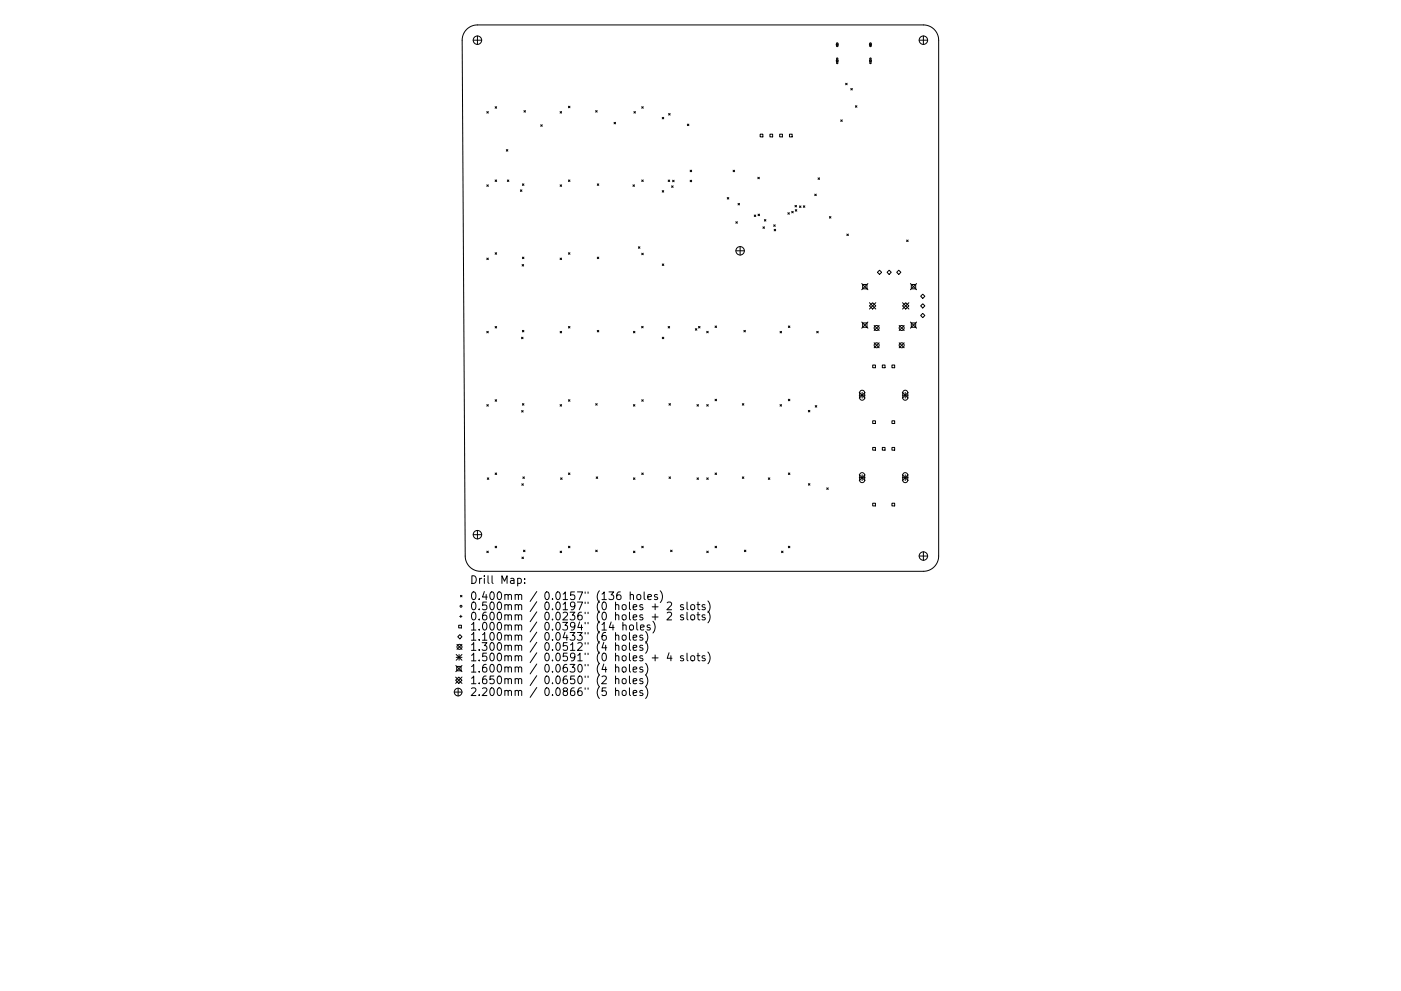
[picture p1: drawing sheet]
<svg xmlns="http://www.w3.org/2000/svg" width="297mm" height="210mm" viewBox="0 0 297 210" stroke-linecap="round" stroke-linejoin="round" font-family="sans-serif">
<defs><g id="words">
<g font-size="2.3">
<text x="99.6" y="123.9">Drill Map:</text>
<text x="99.6" y="127.3">0.400mm / 0.0157&quot; (136 holes)</text>
<text x="99.6" y="129.4">0.500mm / 0.0197&quot; (0 holes + 2 slots)</text>
<text x="99.6" y="131.6">0.600mm / 0.0236&quot; (0 holes + 2 slots)</text>
<text x="99.6" y="133.8">1.000mm / 0.0394&quot; (14 holes)</text>
<text x="99.6" y="135.9">1.100mm / 0.0433&quot; (6 holes)</text>
<text x="99.6" y="138.1">1.300mm / 0.0512&quot; (4 holes)</text>
<text x="99.6" y="140.3">1.500mm / 0.0591&quot; (0 holes + 4 slots)</text>
<text x="99.6" y="142.7">1.600mm / 0.0630&quot; (4 holes)</text>
<text x="99.6" y="145.1">1.650mm / 0.0650&quot; (2 holes)</text>
<text x="99.6" y="147.6">2.200mm / 0.0866&quot; (5 holes)</text>
</g>
</g></defs>
<g fill="none" stroke="#000" stroke-width=".21">
<path d="M98.9 6.2a3.2 3.2 0 0 1 2.3-.9h94.6a3.2 3.2 0 0 1 3.2 3.2v109.5a3.2 3.2 0 0 1-3.2 3.2h-93.9a3.2 3.2 0 0 1-3.3-3.2l-.6-109.5a3.2 3.2 0 0 1 .9-2.3zM100.3 8.5h1.8M101.2 7.6v1.8M177.3 9.5h.5M177.4 9.1l.3 .1-.2 .7-.2-.1zM177.4 12.3l.2 .1-.1 1.1-.1-.1zM177.5 9.2v.5M179.3 17.7l.3 .3M179.6 17.7l-.3 .3M180.4 18.8l.3 .3M180.7 18.8l-.3 .3M184.3 9.5h.5"/>
<path d="M184.4 9.1l.3 .1-.1 .7-.2-.1zM184.5 12.3l.2 .1-.1 1.1-.2-.1zM184.6 9.2v.5M194.9 8.5h1.8M195.8 7.6v1.8M103.2 23.7l.3 .3M103.2 39.2l.3 .3M103.5 23.7l-.3 .3M103.5 39.2l-.3 .3M105 22.6l.3 .4M105 38.2l.3 .3M105.3 22.6l-.3 .4"/>
<path d="M105.3 38.2l-.3 .3M107.3 31.7l.4 .4M107.6 38.2l.3 .3M107.7 31.7l-.4 .4M107.9 38.2l-.3 .3M110.8 39l.3 .3M111.1 39l-.3 .3M111.1 23.5l.3 .3M111.4 23.5l-.3 .3M114.6 26.5l.4 .3M115 26.5l-.4 .3M118.7 23.7l.4 .3"/>
<path d="M118.8 39.2l.3 .3M119.1 23.7l-.4 .3M119.1 39.2l-.3 .3M120.5 22.5l.3 .4M120.5 38.2l.3 .3M120.8 22.5l-.3 .4M120.8 38.2l-.3 .3M126.3 23.5l.3 .3M126.6 23.5l-.3 .3M126.6 39l.4 .3M127 39l-.4 .3M130.2 26l.3 .3"/>
<path d="M130.5 26l-.3 .3M134.2 39.2l.3 .3M134.4 23.7l.3 .3M134.5 39.2l-.3 .3M134.7 23.7l-.3 .3M136.1 22.6l.3 .4M136.1 38.2l.3 .3M136.4 38.2l-.3 .3M136.4 22.6l-.3 .4M140.4 24.9l.3 .3M140.7 24.9l-.3 .3M141.7 38.2l.3 .3"/>
<path d="M141.8 24.1l.3 .3M142 38.2l-.3 .3M142.1 24.1l-.3 .3M142.4 39.4l.3 .4M142.6 38.2l.3 .4M142.7 39.4l-.3 .4M142.9 38.2l-.3 .4M145.7 26.3l.4 .4M146.1 26.3l-.4 .4M146.3 36.1l.3 .3M146.3 38.2l.3 .4M146.6 36.1l-.3 .3"/>
<path d="M146.6 38.2l-.3 .4M155.4 36.1l.4 .3M155.8 36.1l-.4 .3M160.7 37.6l.3 .3M161 37.6l-.3 .3M161.2 28.5h.5v.5h-.5zM163.2 28.5h.6v.5h-.6zM165.3 28.5h.6v.5h-.6zM167.4 28.5h.6v.5h-.6zM173.4 37.7l.4 .4M173.8 37.7l-.4 .4M178.3 25.4l.3 .4"/>
<path d="M178.6 25.4l-.3 .4M181.4 22.4l.3 .4M181.7 22.4l-.3 .4M103.2 54.8l.3 .3M103.5 54.8l-.3 .3M105 53.6l.3 .3M105.3 53.6l-.3 .3M110.3 40.3l.4 .3M110.7 40.3l-.4 .3M110.7 56.1l.3 .3M110.8 54.6l.3 .3M111 56.1l-.3 .3"/>
<path d="M111.1 54.6l-.3 .3M118.7 54.8l.4 .3M119.1 54.8l-.4 .3M120.5 53.6l.3 .3M120.8 53.6l-.3 .3M126.6 54.6l.4 .3M127 54.6l-.4 .3M135.3 52.4l.4 .3M135.7 52.4l-.4 .3M136.1 53.7l.3 .3M136.4 53.7l-.3 .3M140.4 40.4l.3 .4"/>
<path d="M140.4 56l.3 .3M140.7 40.4l-.3 .4M140.7 56l-.3 .3M154.2 41.9l.3 .3M154.5 41.9l-.3 .3M156 47l.3 .4M156 53.2h1.8M156.3 47l-.3 .4M156.5 43.2l.3 .3M156.8 43.2l-.3 .3M156.9 52.3v1.8M159.9 45.6l.3 .3"/>
<path d="M160.2 45.6l-.3 .3M160.7 45.4l.3 .4M161 45.4l-.3 .4M161.8 48.1l.3 .4M162.1 46.6l.3 .3M162.1 48.1l-.3 .4M162.4 46.6l-.3 .3M164 47.7l.4 .3M164.1 48.6l.4 .4M164.4 47.7l-.4 .3M164.5 48.6l-.4 .4M167 45.1l.4 .4"/>
<path d="M167.4 45.1l-.4 .4M167.9 44.8l.3 .4M168.2 44.8l-.3 .4M168.6 43.6l.3 .3M168.6 44.5l.3 .3M168.9 43.6l-.3 .3M168.9 44.5l-.3 .3M169.5 43.7l.3 .3M169.8 43.7l-.3 .3M170.3 43.7l.3 .3M170.6 43.7l-.3 .3M172.7 41.2l.4 .3"/>
<path d="M173.1 41.2l-.4 .3M175.8 46l.4 .3M176.2 46l-.4 .3M179.5 49.7l.4 .3M179.9 49.7l-.4 .3M186.5 57.3l.4 .5-.4 .4-.5-.4zM188.1 57.8l.4-.5 .5 .5-.5 .4zM190.1 57.8l.5-.5 .4 .5-.4 .4zM192.2 50.9l.3 .4M192.5 50.9l-.3 .4M103.2 70.3l.3 .3M103.5 70.3l-.3 .3"/>
<path d="M105 69.3l.3 .3M105.3 69.3l-.3 .3M110.6 71.5l.3 .4M110.7 70.1l.4 .3M110.9 71.5l-.3 .4M111.1 70.1l-.4 .3M118.8 70.3l.3 .3M119.1 70.3l-.3 .3M120.5 69.3l.3 .3M120.8 69.3l-.3 .3M126.6 70.1l.4 .3M127 70.1l-.4 .3"/>
<path d="M134.3 70.3l.3 .3M134.6 70.3l-.3 .3M136 69.2l.4 .4M136.4 69.2l-.4 .4M140.4 71.5l.3 .4M140.7 71.5l-.3 .4M141.7 69.3l.3 .3M142 69.3l-.3 .3M147.4 69.7l.4 .4M147.8 69.7l-.4 .4M148.1 69.3l.3 .3M148.4 69.3l-.3 .3"/>
<path d="M149.8 70.3l.4 .3M150.2 70.3l-.4 .3M151.6 69.2l.3 .3M151.9 69.2l-.3 .3M157.7 70.1l.3 .3M158 70.1l-.3 .3M165.4 70.3l.3 .3M165.7 70.3l-.3 .3M167.1 69.2l.4 .3M167.5 69.2l-.4 .3M173.2 70.3l.3 .3M173.5 70.3l-.3 .3"/>
<path d="M182.7 68.3l1.3 1.3M182.7 60.2l1.3 1.3M182.9 60.4h.9v.9h-.9zM182.9 68.5h.9v.9h-.9zM184 60.2l-1.3 1.3M184 68.3l-1.3 1.3M184.3 64.2l1.4 1.4M185 64.2l.7 .7-.7 .7-.7-.7zM185 77.4h.6v.6h-.6zM185.3 69.1l1.1 1M185.3 72.7l1.1 1.1M185.7 64.2l-1.4 1.4"/>
<path d="M186.4 69.1l-1.1 1M186.4 72.7l-1.1 1.1M187.1 77.4h.5v.6h-.5zM189.1 77.4h.6v.6h-.6zM190.6 69.1l1.1 1M190.6 72.7l1.1 1.1M191.4 64.9l.6-.7 .7 .7-.7 .7zM191.4 64.2l1.3 1.4M191.7 69.1l-1.1 1M191.7 72.7l-1.1 1.1M192.7 64.2l-1.3 1.4M193 60.2l1.3 1.3"/>
<path d="M193 68.3l1.3 1.3M193.2 60.4h.9v.9h-.9zM193.2 68.5h.9v.9h-.9zM194.3 60.2l-1.3 1.3M194.3 68.3l-1.3 1.3M195.2 62.9l.4-.5 .5 .5-.5 .4zM195.2 64.9l.4-.5 .5 .5-.5 .4zM195.2 66.9l.4-.4 .5 .4-.5 .5zM103.2 85.8l.3 .4M103.5 85.8l-.3 .4M105 84.8l.3 .3M105.3 84.8l-.3 .3"/>
<path d="M110.6 87.1l.3 .3M110.8 85.6l.3 .4M110.9 87.1l-.3 .3M111.1 85.6l-.3 .4M118.7 85.8l.4 .4M119.1 85.8l-.4 .4M120.5 84.8l.3 .3M120.8 84.8l-.3 .3M126.3 85.6l.3 .4M126.6 85.6l-.3 .4M134.3 85.8l.3 .4M134.6 85.8l-.3 .4"/>
<path d="M136.1 84.8l.3 .3M136.4 84.8l-.3 .3M141.8 85.6l.4 .4M142.2 85.6l-.4 .4M147.8 85.8l.3 .4M148.1 85.8l-.3 .4M149.8 85.8l.4 .4M150.2 85.8l-.4 .4M151.6 84.7l.3 .3M151.9 84.7l-.3 .3M157.4 85.6l.3 .4M157.7 85.6l-.3 .4"/>
<path d="M165.4 85.8l.3 .4M165.7 85.8l-.3 .4M167.1 84.7l.4 .3M167.5 84.7l-.4 .3M171.4 87.1l.3 .3M171.7 87.1l-.3 .3M172.8 86.1l.4 .3M173.2 86.1l-.4 .3M182.2 83.2l1.2 1.3M182.2 83.9h1.2M182.4 82.9l.5-.1 .4 .4v1.3l-.4 .4-.4-.1-.2-.3v-1.2zM182.8 83.2v1.3"/>
<path d="M183.4 83.2l-1.2 1.3M185 89.3h.6v.6h-.6zM185 94.9h.6v.6h-.6zM187.1 94.9h.5v.6h-.5zM189.1 89.3h.6v.6h-.6zM189.1 94.9h.6v.6h-.6zM191.3 83.9h1.2M191.3 83.2l1.2 1.3M191.6 82.9l.5-.1 .3 .4v1.3l-.3 .4-.4-.1-.3-.3v-1.2zM191.9 83.2v1.3M192.5 83.2l-1.2 1.3M100.3 113.4h1.8"/>
<path d="M101.2 112.5v1.8M103.2 116.9l.3 .4M103.3 101.4l.3 .3M103.5 116.9l-.3 .4M103.6 101.4l-.3 .3M105 100.4l.3 .3M105 115.9l.3 .3M105.3 100.4l-.3 .3M105.3 115.9l-.3 .3M110.6 102.6l.4 .4M110.7 118.2l.3 .3M110.9 101.2l.3 .3"/>
<path d="M111 102.6l-.4 .4M111 116.7l.3 .3M111 118.2l-.3 .3M111.2 101.2l-.3 .3M111.3 116.7l-.3 .3M118.8 116.9l.3 .4M118.9 101.4l.3 .3M119.1 116.9l-.3 .4M119.2 101.4l-.3 .3M120.5 100.4l.3 .3M120.5 115.9l.3 .3M120.8 100.4l-.3 .3"/>
<path d="M120.8 115.9l-.3 .3M126.3 116.7l.3 .3M126.4 101.2l.3 .3M126.6 116.7l-.3 .3M126.7 101.2l-.3 .3M134.3 101.4l.3 .3M134.3 116.9l.3 .4M134.6 101.4l-.3 .3M134.6 116.9l-.3 .4M136.1 100.4l.3 .3M136.1 115.9l.3 .3M136.4 100.4l-.3 .3"/>
<path d="M136.4 115.9l-.3 .3M141.8 101.2l.4 .3M142.2 101.2l-.4 .3M142.2 116.7l.3 .3M142.5 116.7l-.3 .3M147.8 101.4l.3 .3M148.1 101.4l-.3 .3M149.8 101.4l.4 .3M149.8 116.9l.4 .4M150.2 101.4l-.4 .3M150.2 116.9l-.4 .4M151.6 100.4l.3 .3"/>
<path d="M151.6 115.9l.3 .3M151.9 100.4l-.3 .3M151.9 115.9l-.3 .3M157.4 101.2l.3 .3M157.7 101.2l-.3 .3M157.8 116.7l.3 .3M158.1 116.7l-.3 .3M162.9 101.4l.3 .3M163.2 101.4l-.3 .3M165.7 116.9l.3 .4M166 116.9l-.3 .4M167.1 100.4l.4 .3"/>
<path d="M167.1 115.9l.4 .3M167.5 100.4l-.4 .3M167.5 115.9l-.4 .3M171.4 102.6l.3 .3M171.7 102.6l-.3 .3M175.3 103.5l.3 .3M175.6 103.5l-.3 .3M182.2 100.7l1.2 1.3M182.2 101.3h1.2M182.4 100.4l.5-.1 .4 .4v1.3l-.4 .4-.4-.1-.2-.3v-1.2zM182.8 100.7v1.3M183.4 100.7l-1.2 1.3"/>
<path d="M185 106.8h.6v.5h-.6zM189.1 106.8h.6v.5h-.6zM191.3 101.3h1.2M191.3 100.7l1.2 1.3M191.6 100.4l.5-.1 .3 .4v1.3l-.3 .4-.4-.1-.3-.3v-1.2zM191.9 100.7v1.3M192.5 100.7l-1.2 1.3M194.9 118h1.8M195.8 117.1v1.8M96.7 138.9l1.2 1.2M96.7 139.5h1.2M96.9 136.7l1 1.1"/>
<path d="M97.2 132.6h.6v.6h-.6zM97.3 138.9v1.2M97.5 130.8h.4M97.5 134.6l.4 .5-.4 .4-.5-.4zM97.6 126.3l.3 .3M97.7 130.5v.5M97.9 126.3l-.3 .3M97.9 136.7l-1 1.1M97.9 138.9l-1.2 1.2M109.8 122.8l.4-.1 .3 .3-.1 .7h-.6M111.2 123.6v.2M111.2 122.8v.1"/>
<path d="M129.6 132l-.4 1.1h1M130.5 134.9l.2-.2 .4 .1 .1 1M130.5 137l.2-.1 .4 .1 .1 1M130.5 134.2v1.6M130.5 136.4v1.6M131.5 125.6a.65 .65 0 0 0-.8 .7v.6l.2 .2 .5 .1 .2-.1 .1-.6-.2-.2-.4-.1-.4 .3M132 134.9l.2-.2 .5 .2 .1 .6-.2 .3h-.4l-.2-.1zM132 137l.2-.1 .5 .1 .1 .7-.2 .2-.4 .1-.2-.2zM132.1 132.7l.2-.1 .4 .1 .1 1M132.1 132v1.7M133.5 134.2v1.4l.2 .2M133.5 136.4v1.3l.2 .3"/>
<path d="M133.6 126.3l.2-.2 .4 .1 .1 1M133.6 132.7l.4-.1 .3 .3v.5l-.3 .3-.4-.1-.1-.2zM133.6 125.6v1.6M134.2 135.3l.8-.2-.1-.3-.4-.1-.3 .3 .1 .8h.6M134.2 137.4l.8-.1-.1-.3-.4-.1-.3 .2 .1 .8h.6M135 132v1.4l.2 .3M135.2 126.2l.4-.1 .3 .3v.5l-.3 .3-.4-.1-.2-.2zM135.8 133.1l.8-.1-.1-.3-.5-.1-.2 .2 .1 .8h.6M136.3 134.8l-.4-.1-.3 .3 .1 .2 .6 .2v.4h-.7M136.3 137l-.4-.1-.3 .2 .1 .3 .6 .1v.4h-.7M136.6 125.6v1.4l.2 .2M136.9 134a1.87 1.87 0 0 1 0 2.5"/>
<path d="M136.9 136.1a1.87 1.87 0 0 1 0 2.5M137.3 126.7l.8-.2-.1-.3-.4-.1-.3 .3 .1 .7h.6M137.8 132.7l-.4-.1-.2 .2 .1 .3 .5 .1v.4h-.6M138.3 128.7h1.2M138.3 130.9h1.2M138.3 139.6h1.2M138.4 131.8a1.87 1.87 0 0 1 0 2.5M138.9 128.1v1.3M138.9 130.3v1.2M138.9 139v1.2M139.4 126.2l-.4-.1-.3 .3 .1 .2 .6 .1v.4h-.7M140 125.3a1.87 1.87 0 0 1 0 2.5"/>
<path d="M141.5 127.9l.6-.2 .2 .2 .1 .3-1 1.2h1M141.5 130l.6-.1 .2 .1 .1 .4-1 1.1h1M141.9 138.5l-.4 1.2h1M142.2 139.1v1.1M144.9 128.4l-.4-.1-.2 .2v.2l.6 .2v.4h-.6M144.9 130.5l-.4-.1-.2 .3v.2l.6 .2v.3h-.6M144.9 139.2l-.4-.1-.2 .3v.2l.6 .1v.4h-.6M145.7 127.7v1.4l.2 .3M145.7 129.9v1.4l.2 .2M145.7 138.6v1.4l.2 .2M146.5 128.4l.2-.1 .5 .1 .1 .7-.2 .2-.4 .1-.2-.2zM146.5 130.6l.2-.2 .5 .2 .1 .6-.2 .2-.4 .1-.2-.1z"/>
<path d="M146.5 139.3l.2-.2 .5 .2 .1 .6-.2 .2-.4 .1-.2-.1zM147.8 128.3h.6M147.8 130.4h.6M147.8 139.1h.6M148 127.7v1.4l.4 .3M148 129.9v1.4l.4 .2M148 138.6v1.4l.4 .2M149.5 128.4l-.4-.1-.3 .2 .1 .2 .6 .2v.4h-.7M149.5 130.5l-.4-.1-.3 .3 .1 .2 .6 .2v.3h-.7M149.5 139.2l-.4-.1-.3 .3 .1 .2 .6 .1v.4h-.7M150.1 127.5a1.87 1.87 0 0 1 0 2.5M150.1 129.7a1.87 1.87 0 0 1 0 2.4"/>
<path d="M150.1 138.3a1.87 1.87 0 0 1 0 2.5M96.3 146.8h1.6M96.6 144.3l.7-.6 .6 .6-.6 .7zM96.6 143.7l1.3 1.3M96.6 141.2l1.3 1.3M96.8 141.4h1v.9h-1zM97.1 146v1.6M97.9 141.2l-1.3 1.3M97.9 143.7l-1.3 1.3M130.5 141.7l.2-.2 .4 .1 .1 1M130.5 144.1l.2-.1 .4 .1 .1 1M130.5 146.6l.2-.1 .4 .1 .1 1"/>
<path d="M130.5 141v1.6M130.5 143.4v1.7M130.5 145.9v1.7M132 141.7l.2-.2 .5 .2 .1 .6-.2 .2-.4 .1-.2-.2zM132 144.1l.2-.1 .5 .1 .1 .7-.2 .2-.4 .1-.2-.2zM132 146.6l.2-.1 .5 .1 .1 .7-.2 .2-.4 .1-.2-.2zM133.5 141v1.4l.2 .2M133.5 143.4v1.4l.2 .3M133.5 145.9v1.4l.2 .3M134.2 142l.8-.1-.1-.3-.4-.1-.3 .2 .1 .8h.6M134.2 144.5l.8-.1-.1-.3-.4-.1-.3 .2 .1 .8h.6M134.2 147l.8-.1-.1-.3-.4-.1-.3 .2 .1 .8h.6"/>
<path d="M136.3 141.6l-.4-.1-.3 .2 .1 .3 .6 .1v.4h-.7M136.3 144.1l-.4-.1-.3 .2 .1 .2 .6 .2v.4h-.7M136.3 146.6l-.4-.1-.3 .2 .1 .2 .6 .2v.4h-.7M136.9 140.7a2.11 2.11 0 0 1 .1 2.6 1.89 1.89 0 0 1-.1 2.4M136.9 145.7a1.87 1.87 0 0 1 0 2.5"/>
<circle cx="101.2" cy="8.5" r=".9"/>
<circle cx="177.5" cy="12.9" r=".2"/>
<circle cx="184.6" cy="12.9" r=".2"/>
<circle cx="195.8" cy="8.5" r=".9"/>
<circle cx="156.9" cy="53.2" r=".9"/>
<circle cx="185.9" cy="69.6" r=".53"/>
<circle cx="185.9" cy="73.3" r=".53"/>
<circle cx="191.2" cy="69.6" r=".53"/>
<circle cx="191.2" cy="73.3" r=".53"/>
<circle cx="101.2" cy="113.4" r=".9"/>
<circle cx="195.8" cy="118" r=".9"/>
<circle cx="97.4" cy="137.2" r=".53"/>
<circle cx="97.7" cy="128.6" r=".2"/>
<circle cx="97.1" cy="146.8" r=".82"/>
</g>
<use href="#words"/>
</svg>
